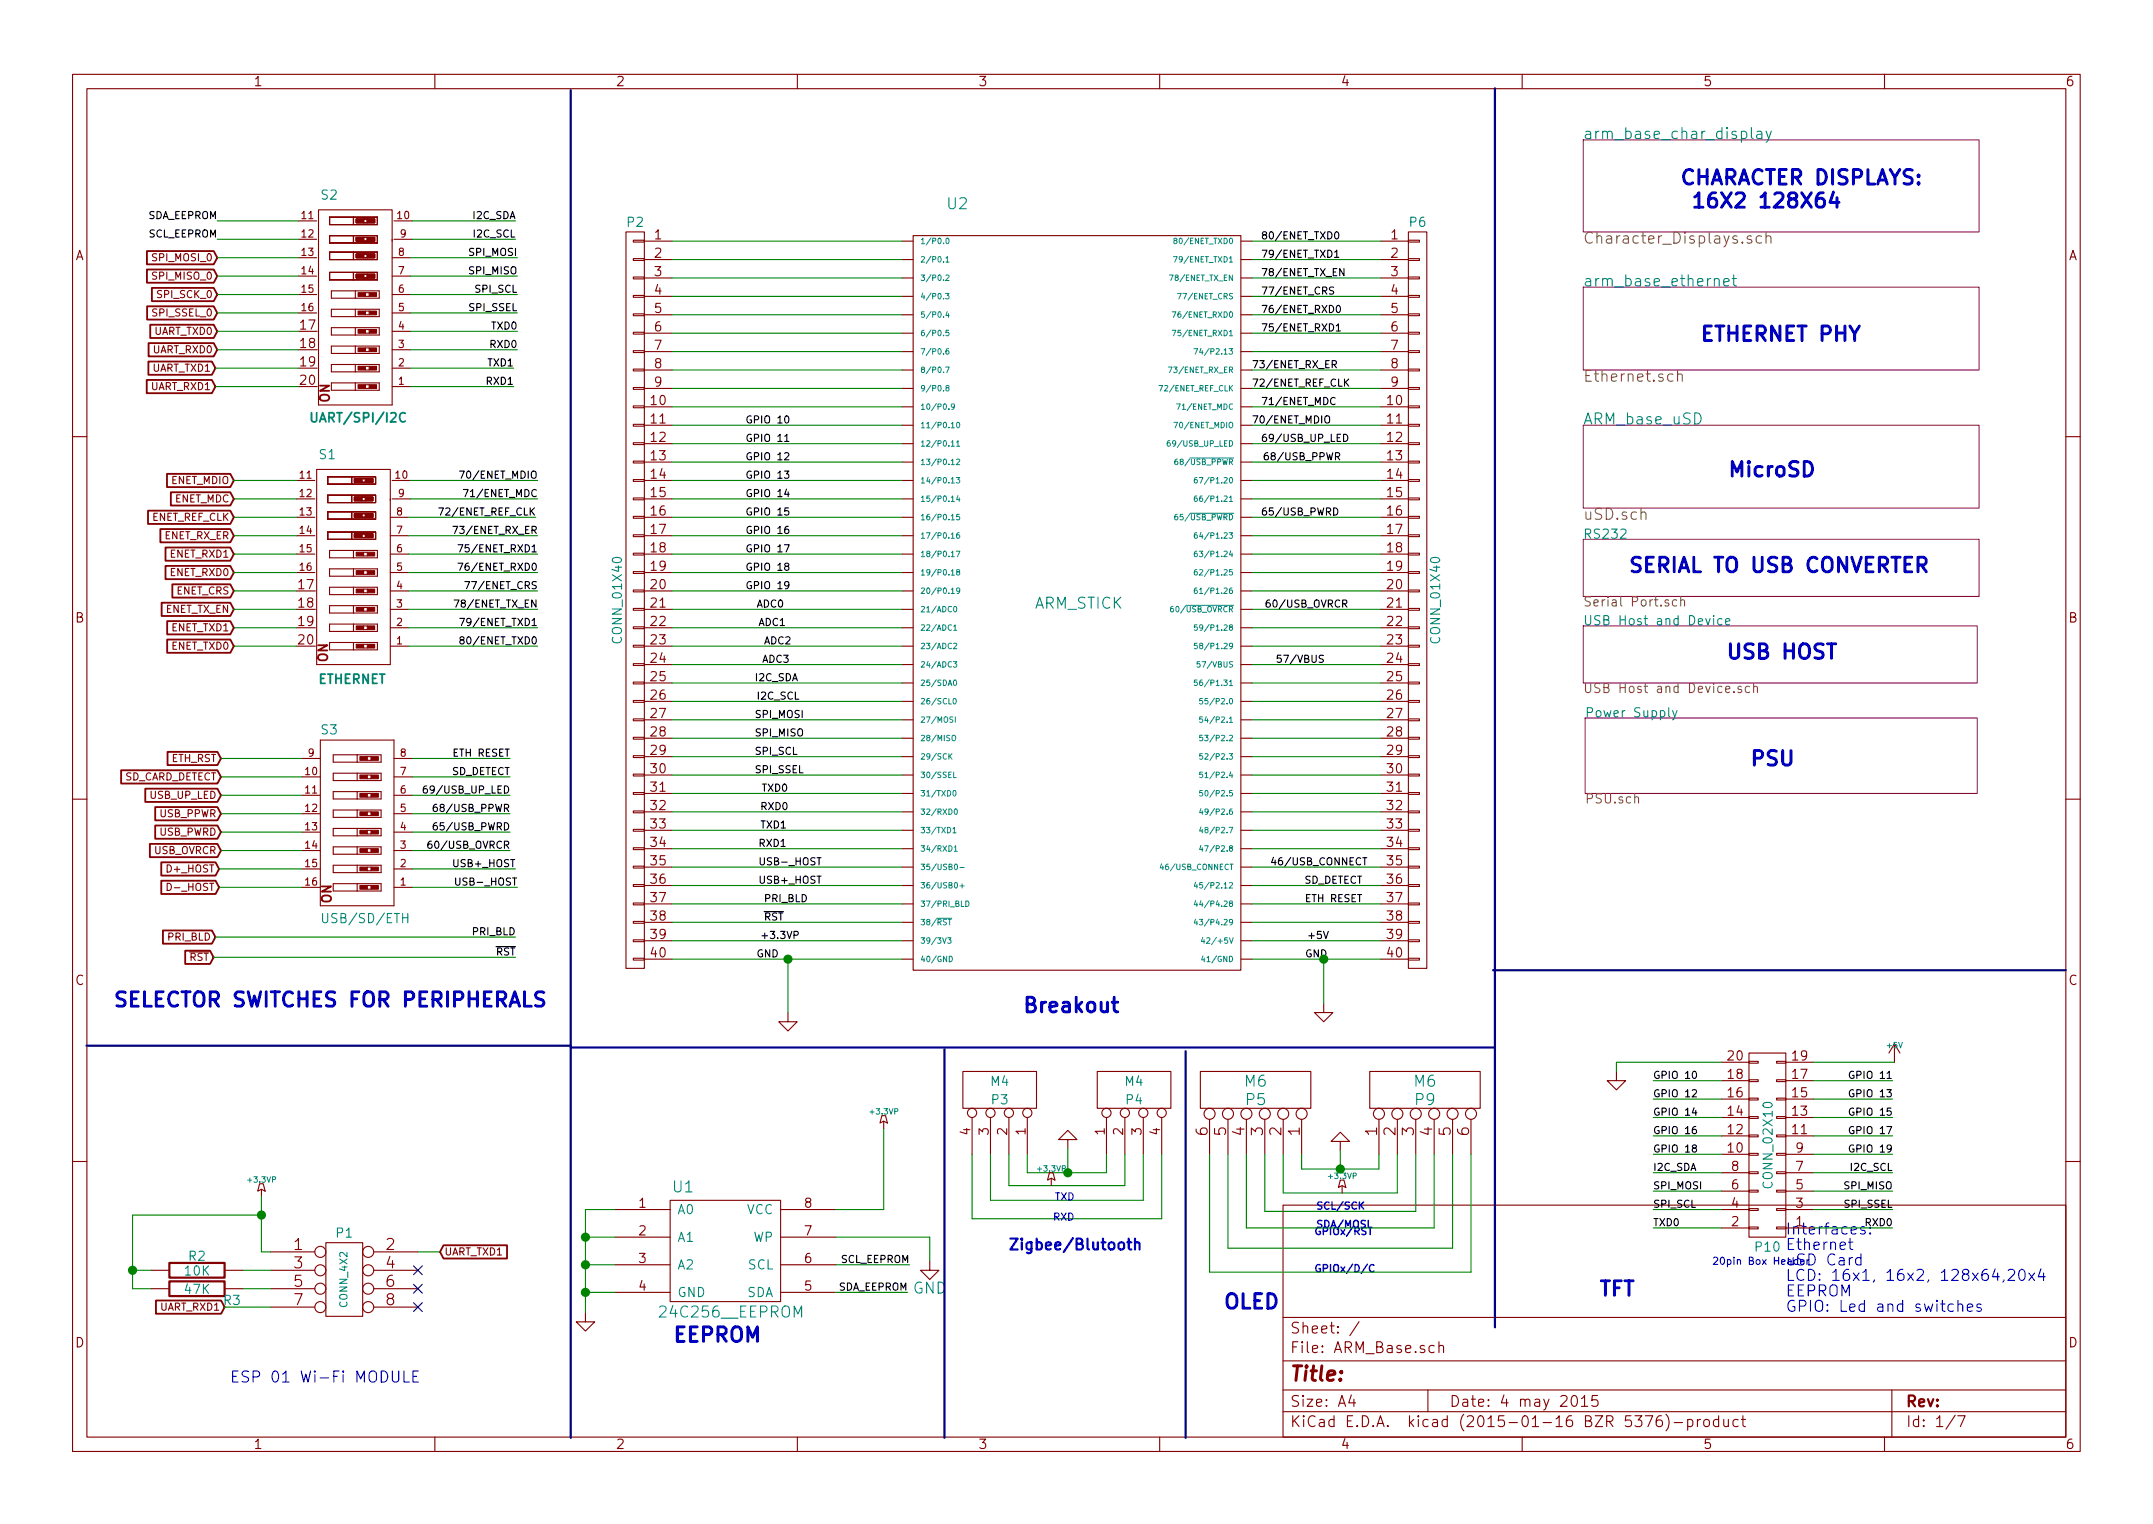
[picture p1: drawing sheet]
<svg xmlns="http://www.w3.org/2000/svg" width="297mm" height="210mm" viewBox="0 0 297 210" stroke-linecap="round" stroke-linejoin="round" font-family="sans-serif">
<defs><g id="words">
<g font-size="2.8" fill="#0000c2">
<text x="231.9" y="25.5">CHARACTER DISPLAYS:</text>
<text x="232.7" y="28.7">16X2 128X64</text>
<text x="234.7" y="47.1">ETHERNET PHY</text>
<text x="238.5" y="65.8">MicroSD</text>
<text x="224.8" y="79">SERIAL TO USB CONVERTER</text>
<text x="238.3" y="90.9">USB HOST</text>
<text x="241.6" y="105.7">PSU</text>
<text x="15.7" y="138.9">SELECTOR SWITCHES FOR PERIPHERALS</text>
<text x="141.2" y="139.7">Breakout</text>
<text x="220.7" y="178.8">TFT</text>
<text x="93" y="185.2">EEPROM</text>
<text x="168.9" y="180.6">OLED</text>
</g>
<text font-size="2.8" fill="#840000" x="178" y="190.5">Title:</text>
<g font-size="2.1" fill="#008484">
<text x="218.4" y="19.2">arm_base_char_display</text>
<text x="130.7" y="28.9">U2</text>
<text x="218.4" y="39.5">arm_base_ethernet</text>
<text x="218.4" y="58.6">ARM_base_uSD</text>
<text x="142.7" y="84">ARM_STICK</text>
<text x="171.8" y="149.9">M6</text>
<text x="195.1" y="149.9">M6</text>
<text x="171.9" y="152.5">P5</text>
<text x="195.3" y="152.5">P9</text>
<text x="92.9" y="164.5">U1</text>
<text x="125.9" y="178.5">GND</text>
<text x="91.3" y="181.8">24C256__EEPROM</text>
</g>
<g font-size="2.1" fill="#848400">
<text x="218.4" y="33.6">Character_Displays.sch</text>
<text x="218.4" y="52.7">Ethernet.sch</text>
<text x="218.4" y="71.7">uSD.sch</text>
</g>
<g font-size="2.1" fill="#840000">
<text x="166.6" y="156.7" transform="rotate(-90 166.6 156.7)">6</text>
<text x="169.2" y="156.7" transform="rotate(-90 169.2 156.7)">5</text>
<text x="171.7" y="156.7" transform="rotate(-90 171.7 156.7)">4</text>
<text x="174.2" y="156.7" transform="rotate(-90 174.2 156.7)">3</text>
<text x="176.8" y="156.7" transform="rotate(-90 176.8 156.7)">2</text>
<text x="179.3" y="156.7" transform="rotate(-90 179.3 156.7)">1</text>
<text x="190" y="156.7" transform="rotate(-90 190 156.7)">1</text>
<text x="192.5" y="156.7" transform="rotate(-90 192.5 156.7)">2</text>
<text x="195.1" y="156.7" transform="rotate(-90 195.1 156.7)">3</text>
<text x="197.6" y="156.7" transform="rotate(-90 197.6 156.7)">4</text>
<text x="200.2" y="156.7" transform="rotate(-90 200.2 156.7)">5</text>
<text x="202.7" y="156.7" transform="rotate(-90 202.7 156.7)">6</text>
<text x="40.6" y="172.5">1</text>
<text x="53.3" y="172.5">2</text>
<text x="40.6" y="175">3</text>
<text x="40.6" y="177.5">5</text>
<text x="53.3" y="175">4</text>
<text x="53.3" y="177.5">6</text>
<text x="40.6" y="180.1">7</text>
<text x="53.3" y="180.1">8</text>
<text x="178" y="184">Sheet: /</text>
<text x="178" y="186.7">File: ARM_Base.sch</text>
<text x="178" y="196.9">KiCad E.D.A. kicad (2015-01-16 BZR 5376)-product</text>
<text x="178" y="194.1">Size: A4</text>
<text x="200" y="194.1">Date: 4 may 2015</text>
<text x="263" y="194.1">Rev:</text>
<text x="263" y="196.9">Id: 1/7</text>
</g>
<g font-size="2.1" fill="#0000c2">
<text x="139.2" y="172.5">Zigbee/Blutooth</text>
<text x="246.4" y="170.3">Interfaces:</text>
<text x="246.4" y="172.5">Ethernet</text>
<text x="246.4" y="174.6">uSD Card</text>
<text x="246.4" y="176.7">LCD: 16x1, 16x2, 128x64,20x4</text>
<text x="246.4" y="178.9">EEPROM</text>
<text x="246.4" y="181">GPIO: Led and switches</text>
<text x="31.7" y="190.7">ESP 01 Wi-Fi MODULE</text>
</g>
<g font-size="1.8" fill="#840000">
<text x="35" y="11.9">1</text>
<text x="85" y="11.9">2</text>
<text x="135" y="11.9">3</text>
<text x="185" y="11.9">4</text>
<text x="235" y="11.9">5</text>
<text x="285" y="11.9">6</text>
<text x="10.4" y="35.9">A</text>
<text x="90.3" y="33">1</text>
<text x="90.3" y="35.6">2</text>
<text x="191.9" y="33">1</text>
<text x="191.9" y="35.6">2</text>
<text x="285.4" y="35.9">A</text>
<text x="90.3" y="38.1">3</text>
<text x="90.3" y="40.6">4</text>
<text x="191.9" y="38.1">3</text>
<text x="191.9" y="40.6">4</text>
<text x="41.5" y="45.5">17</text>
<text x="90.3" y="43.2">5</text>
<text x="90.3" y="45.7">6</text>
<text x="191.9" y="43.2">5</text>
<text x="191.9" y="45.7">6</text>
<text x="41.5" y="53.1">20</text>
<text x="41.5" y="48">18</text>
<text x="41.5" y="50.5">19</text>
<text x="90.3" y="48.3">7</text>
<text x="90.3" y="50.8">8</text>
<text x="90.3" y="53.3">9</text>
<text x="191.9" y="48.3">7</text>
<text x="191.9" y="50.8">8</text>
<text x="191.9" y="53.3">9</text>
<text x="45.5" y="55.5" transform="rotate(-90 45.5 55.5)">ON</text>
<text x="89.8" y="55.9">10</text>
<text x="89.8" y="58.4">11</text>
<text x="191.4" y="55.9">10</text>
<text x="191.4" y="58.4">11</text>
<text x="89.8" y="61">12</text>
<text x="89.8" y="63.5">13</text>
<text x="191.4" y="61">12</text>
<text x="191.4" y="63.5">13</text>
<text x="89.8" y="66">14</text>
<text x="89.8" y="68.6">15</text>
<text x="89.8" y="71.1">16</text>
<text x="191.4" y="66">14</text>
<text x="191.4" y="68.6">15</text>
<text x="191.4" y="71.1">16</text>
<text x="89.8" y="73.7">17</text>
<text x="89.8" y="76.2">18</text>
<text x="191.4" y="73.7">17</text>
<text x="191.4" y="76.2">18</text>
<text x="41.2" y="81.3">17</text>
<text x="41.2" y="83.8">18</text>
<text x="89.8" y="81.3">20</text>
<text x="89.8" y="83.8">21</text>
<text x="89.8" y="78.7">19</text>
<text x="191.4" y="81.3">20</text>
<text x="191.4" y="83.8">21</text>
<text x="191.4" y="78.7">19</text>
<text x="10.4" y="85.9">B</text>
<text x="41.2" y="88.9">20</text>
<text x="41.2" y="86.4">19</text>
<text x="89.8" y="86.4">22</text>
<text x="89.8" y="88.9">23</text>
<text x="191.4" y="86.4">22</text>
<text x="191.4" y="88.9">23</text>
<text x="285.4" y="85.9">B</text>
<text x="45.2" y="91.4" transform="rotate(-90 45.2 91.4)">ON</text>
<text x="89.8" y="91.4">24</text>
<text x="89.8" y="94">25</text>
<text x="191.4" y="91.4">24</text>
<text x="191.4" y="94">25</text>
<text x="89.8" y="96.5">26</text>
<text x="89.8" y="99.1">27</text>
<text x="89.8" y="101.6">28</text>
<text x="191.4" y="96.5">26</text>
<text x="191.4" y="99.1">27</text>
<text x="191.4" y="101.6">28</text>
<text x="89.8" y="106.7">30</text>
<text x="89.8" y="104.1">29</text>
<text x="191.4" y="106.7">30</text>
<text x="191.4" y="104.1">29</text>
<text x="89.8" y="109.2">31</text>
<text x="89.8" y="111.8">32</text>
<text x="191.4" y="109.2">31</text>
<text x="191.4" y="111.8">32</text>
<text x="89.8" y="114.3">33</text>
<text x="89.8" y="116.8">34</text>
<text x="89.8" y="119.4">35</text>
<text x="191.4" y="114.3">33</text>
<text x="191.4" y="116.8">34</text>
<text x="191.4" y="119.4">35</text>
<text x="45.7" y="124.6" transform="rotate(-90 45.7 124.6)">ON</text>
<text x="89.8" y="121.9">36</text>
<text x="89.8" y="124.5">37</text>
<text x="191.4" y="121.9">36</text>
<text x="191.4" y="124.5">37</text>
<text x="89.8" y="127">38</text>
<text x="89.8" y="129.5">39</text>
<text x="191.4" y="127">38</text>
<text x="191.4" y="129.5">39</text>
<text x="10.4" y="135.9">C</text>
<text x="89.8" y="132.1">40</text>
<text x="191.4" y="132.1">40</text>
<text x="285.4" y="135.9">C</text>
<text x="238.4" y="146.3">20</text>
<text x="238.4" y="148.8">18</text>
<text x="247.3" y="148.8">17</text>
<text x="247.3" y="146.3">19</text>
<text x="238.4" y="153.9">14</text>
<text x="238.4" y="151.4">16</text>
<text x="247.3" y="153.9">13</text>
<text x="247.3" y="151.4">15</text>
<text x="133.9" y="156.6" transform="rotate(-90 133.9 156.6)">4</text>
<text x="136.4" y="156.6" transform="rotate(-90 136.4 156.6)">3</text>
<text x="138.9" y="156.6" transform="rotate(-90 138.9 156.6)">2</text>
<text x="141.5" y="156.6" transform="rotate(-90 141.5 156.6)">1</text>
<text x="152.4" y="156.6" transform="rotate(-90 152.4 156.6)">1</text>
<text x="154.9" y="156.6" transform="rotate(-90 154.9 156.6)">2</text>
<text x="157.5" y="156.6" transform="rotate(-90 157.5 156.6)">3</text>
<text x="160" y="156.6" transform="rotate(-90 160 156.6)">4</text>
<text x="238.4" y="159">10</text>
<text x="238.4" y="156.5">12</text>
<text x="238.9" y="161.5">8</text>
<text x="247.3" y="156.5">11</text>
<text x="247.8" y="161.5">7</text>
<text x="247.8" y="159">9</text>
<text x="88.2" y="166.6">1</text>
<text x="111" y="166.6">8</text>
<text x="238.9" y="166.6">4</text>
<text x="238.9" y="164.1">6</text>
<text x="247.8" y="166.6">3</text>
<text x="247.8" y="164.1">5</text>
<text x="88.2" y="170.4">2</text>
<text x="111" y="170.4">7</text>
<text x="238.9" y="169.2">2</text>
<text x="247.8" y="169.2">1</text>
<text x="88.2" y="174.2">3</text>
<text x="88.2" y="178">4</text>
<text x="111" y="178">5</text>
<text x="111" y="174.2">6</text>
<text x="10.4" y="185.9">D</text>
<text x="285.4" y="185.9">D</text>
<text x="35" y="199.9">1</text>
<text x="85" y="199.9">2</text>
<text x="135" y="199.9">3</text>
<text x="185" y="199.9">4</text>
<text x="235" y="199.9">5</text>
<text x="285" y="199.9">6</text>
</g>
<g font-size="1.8" fill="#008484">
<text x="44.3" y="27.5">S2</text>
<text x="86.6" y="31.3">P2</text>
<text x="194.5" y="31.3">P6</text>
<text x="43.7" y="58.3">UART/SPI/I2C</text>
<text x="44.1" y="63.3">S1</text>
<text x="218.4" y="74.3">RS232</text>
<text x="85.8" y="88.4" transform="rotate(-90 85.8 88.4)">CONN_01X40</text>
<text x="198.7" y="88.4" transform="rotate(-90 198.7 88.4)">CONN_01X40</text>
<text x="218.4" y="86.3">USB Host and Device</text>
<text x="43.8" y="94.3">ETHERNET</text>
<text x="44.3" y="101.3">S3</text>
<text x="218.7" y="99">Power Supply</text>
<text x="45" y="127.3">USB/SD/ETH</text>
<text x="136.7" y="149.8">M4</text>
<text x="155.2" y="149.8">M4</text>
<text x="136.9" y="152.3">P3</text>
<text x="155.4" y="152.3">P4</text>
<text x="93.5" y="167.5">A0</text>
<text x="102.9" y="167.5">VCC</text>
<text x="244.6" y="163.6" transform="rotate(-90 244.6 163.6)">CONN_02X10</text>
<text x="26.1" y="173.9">R2</text>
<text x="46.4" y="170.7">P1</text>
<text x="93.5" y="171.3">A1</text>
<text x="103.8" y="171.3">WP</text>
<text x="242.3" y="172.7">P10</text>
<text x="25.6" y="178.5">47K</text>
<text x="25.6" y="176">10K</text>
<text x="93.5" y="175.1">A2</text>
<text x="93.5" y="178.9">GND</text>
<text x="102.9" y="178.9">SDA</text>
<text x="103.1" y="175.1">SCL</text>
<text x="30.9" y="180">R3</text>
</g>
<g font-size="1.8" fill="#848400">
<text x="218.4" y="83.7">Serial Port.sch</text>
<text x="218.4" y="95.6">USB Host and Device.sch</text>
<text x="218.7" y="110.8">PSU.sch</text>
</g>
<g font-size="1.4">
<text x="20.3" y="30.2">SDA_EEPROM</text>
<text x="20.5" y="32.8">SCL_EEPROM</text>
<text x="64.8" y="35.3">SPI_MOSI</text>
<text x="65.3" y="30.2">I2C_SDA</text>
<text x="65.5" y="32.8">I2C_SCL</text>
<text x="174" y="33">80/ENET_TXD0</text>
<text x="174" y="35.6">79/ENET_TXD1</text>
<text x="64.8" y="37.8">SPI_MISO</text>
<text x="65.6" y="40.4">SPI_SCL</text>
<text x="174" y="38.1">78/ENET_TX_EN</text>
<text x="174" y="40.6">77/ENET_CRS</text>
<text x="64.8" y="42.9">SPI_SSEL</text>
<text x="67.8" y="45.5">TXD0</text>
<text x="174" y="43.2">76/ENET_RXD0</text>
<text x="174" y="45.7">75/ENET_RXD1</text>
<text x="67.2" y="53.1">RXD1</text>
<text x="67.3" y="50.5">TXD1</text>
<text x="67.7" y="48">RXD0</text>
<text x="172.7" y="50.8">73/ENET_RX_ER</text>
<text x="172.7" y="53.3">72/ENET_REF_CLK</text>
<text x="102.9" y="58.4">GPIO 10</text>
<text x="172.7" y="58.4">70/ENET_MDIO</text>
<text x="174" y="55.9">71/ENET_MDC</text>
<text x="102.9" y="61">GPIO 11</text>
<text x="102.9" y="63.5">GPIO 12</text>
<text x="174" y="61">69/USB_UP_LED</text>
<text x="174.2" y="63.5">68/USB_PPWR</text>
<text x="61.2" y="71.1">72/ENET_REF_CLK</text>
<text x="64.2" y="66">70/ENET_MDIO</text>
<text x="64.7" y="68.6">71/ENET_MDC</text>
<text x="102.9" y="66">GPIO 13</text>
<text x="102.9" y="68.6">GPIO 14</text>
<text x="102.9" y="71.1">GPIO 15</text>
<text x="174" y="71.1">65/USB_PWRD</text>
<text x="63.2" y="73.7">73/ENET_RX_ER</text>
<text x="64.1" y="76.2">75/ENET_RXD1</text>
<text x="102.9" y="73.7">GPIO 16</text>
<text x="102.9" y="76.2">GPIO 17</text>
<text x="63.3" y="83.8">78/ENET_TX_EN</text>
<text x="64.1" y="78.7">76/ENET_RXD0</text>
<text x="64.9" y="81.3">77/ENET_CRS</text>
<text x="102.9" y="78.7">GPIO 18</text>
<text x="102.9" y="81.3">GPIO 19</text>
<text x="104.4" y="83.8">ADC0</text>
<text x="174.5" y="83.8">60/USB_OVRCR</text>
<text x="64.3" y="88.9">80/ENET_TXD0</text>
<text x="64.3" y="86.4">79/ENET_TXD1</text>
<text x="104.6" y="86.4">ADC1</text>
<text x="105.4" y="88.9">ADC2</text>
<text x="104.1" y="94">I2C_SDA</text>
<text x="105.2" y="91.4">ADC3</text>
<text x="176" y="91.4">57/VBUS</text>
<text x="104.1" y="99.1">SPI_MOSI</text>
<text x="104.1" y="101.6">SPI_MISO</text>
<text x="104.4" y="96.5">I2C_SCL</text>
<text x="62.2" y="106.9">SD_DETECT</text>
<text x="62.6" y="104.4">ETH RESET</text>
<text x="104.1" y="104.1">SPI_SCL</text>
<text x="104.1" y="106.7">SPI_SSEL</text>
<text x="59.3" y="109.5">69/USB_UP_LED</text>
<text x="60.6" y="112">68/USB_PPWR</text>
<text x="104.9" y="111.8">RXD0</text>
<text x="105.2" y="109.2">TXD0</text>
<text x="59.8" y="117.1">60/USB_OVRCR</text>
<text x="60.6" y="114.5">65/USB_PWRD</text>
<text x="62.8" y="119.6">USB+_HOST</text>
<text x="104.6" y="116.8">RXD1</text>
<text x="104.6" y="119.4">USB-_HOST</text>
<text x="104.9" y="114.3">TXD1</text>
<text x="175.3" y="119.4">46/USB_CONNECT</text>
<text x="63.4" y="122.2">USB-_HOST</text>
<text x="104.6" y="121.9">USB+_HOST</text>
<text x="105.4" y="124.5">PRI_BLD</text>
<text x="179.8" y="121.9">SD_DETECT</text>
<text x="180.2" y="124.5">ETH RESET</text>
<text x="65.2" y="129">PRI_BLD</text>
<text x="68.4" y="131.8">RST</text>
<text x="104.9" y="129.5">+3.3VP</text>
<text x="105.4" y="127">RST</text>
<text x="180.3" y="129.5">+5V</text>
<text x="104.4" y="132.1">GND</text>
<text x="180.1" y="132.1">GND</text>
<text x="228.1" y="148.8">GPIO 10</text>
<text x="255.8" y="148.8">GPIO 11</text>
<text x="228.1" y="153.9">GPIO 14</text>
<text x="228.1" y="151.4">GPIO 12</text>
<text x="255.8" y="153.9">GPIO 15</text>
<text x="255.8" y="151.4">GPIO 13</text>
<text x="228.1" y="161.5">I2C_SDA</text>
<text x="228.1" y="159">GPIO 18</text>
<text x="228.1" y="156.5">GPIO 16</text>
<text x="255.4" y="161.5">I2C_SCL</text>
<text x="255.8" y="159">GPIO 19</text>
<text x="255.8" y="156.5">GPIO 17</text>
<text x="228.1" y="164.1">SPI_MOSI</text>
<text x="228.1" y="166.6">SPI_SCL</text>
<text x="254.5" y="166.6">SPI_SSEL</text>
<text x="254.6" y="164.1">SPI_MISO</text>
<text x="228.1" y="169.2">TXD0</text>
<text x="257.4" y="169.2">RXD0</text>
<text x="115.6" y="178">SDA_EEPROM</text>
<text x="116" y="174.2">SCL_EEPROM</text>
</g>
<g font-size="1.4" fill="#840000">
<text x="41.6" y="30.2">11</text>
<text x="41.6" y="32.8">12</text>
<text x="41.6" y="35.3">13</text>
<text x="54.8" y="30.2">10</text>
<text x="55" y="35.3">8</text>
<text x="55.2" y="32.8">9</text>
<text x="21.3" y="36">SPI_MOSI_0</text>
<text x="21.3" y="38.6">SPI_MISO_0</text>
<text x="21.9" y="41.1">SPI_SCK_0</text>
<text x="41.6" y="37.8">14</text>
<text x="41.6" y="40.4">15</text>
<text x="55" y="40.4">6</text>
<text x="55" y="37.8">7</text>
<text x="21.2" y="43.7">SPI_SSEL_0</text>
<text x="21.2" y="46.2">UART_TXD0</text>
<text x="41.6" y="42.9">16</text>
<text x="55" y="45.5">4</text>
<text x="55" y="42.9">5</text>
<text x="20.8" y="53.8">UART_RXD1</text>
<text x="21" y="51.3">UART_TXD1</text>
<text x="21.1" y="48.7">UART_RXD0</text>
<text x="55" y="53.1">1</text>
<text x="55" y="50.5">2</text>
<text x="55" y="48">3</text>
<text x="20.8" y="71.9">ENET_REF_CLK</text>
<text x="23.6" y="66.8">ENET_MDIO</text>
<text x="24" y="69.3">ENET_MDC</text>
<text x="41.4" y="66">11</text>
<text x="41.4" y="68.6">12</text>
<text x="41.4" y="71.1">13</text>
<text x="54.6" y="66">10</text>
<text x="54.7" y="71.1">8</text>
<text x="55" y="68.6">9</text>
<text x="22.6" y="74.4">ENET_RX_ER</text>
<text x="23.5" y="76.9">ENET_RXD1</text>
<text x="41.4" y="73.7">14</text>
<text x="41.4" y="76.2">15</text>
<text x="54.7" y="76.2">6</text>
<text x="54.7" y="73.7">7</text>
<text x="23.5" y="79.5">ENET_RXD0</text>
<text x="24.3" y="82">ENET_CRS</text>
<text x="41.4" y="78.7">16</text>
<text x="54.7" y="83.8">3</text>
<text x="54.7" y="81.3">4</text>
<text x="54.7" y="78.7">5</text>
<text x="22.7" y="84.6">ENET_TX_EN</text>
<text x="23.6" y="89.6">ENET_TXD0</text>
<text x="23.6" y="87.1">ENET_TXD1</text>
<text x="54.7" y="88.9">1</text>
<text x="54.7" y="86.4">2</text>
<text x="16.9" y="107.7">SD_CARD_DETECT</text>
<text x="23.6" y="105.1">ETH_RST</text>
<text x="42.1" y="106.9">10</text>
<text x="42.5" y="104.4">9</text>
<text x="55.2" y="106.9">7</text>
<text x="55.2" y="104.4">8</text>
<text x="20.7" y="110.2">USB_UP_LED</text>
<text x="22" y="112.7">USB_PPWR</text>
<text x="42.1" y="109.5">11</text>
<text x="42.1" y="112">12</text>
<text x="55.2" y="112">5</text>
<text x="55.2" y="109.5">6</text>
<text x="21.2" y="117.8">USB_OVRCR</text>
<text x="21.9" y="115.3">USB_PWRD</text>
<text x="42.1" y="114.5">13</text>
<text x="42.1" y="117.1">14</text>
<text x="42.1" y="119.6">15</text>
<text x="55.2" y="119.6">2</text>
<text x="55.2" y="117.1">3</text>
<text x="55.2" y="114.5">4</text>
<text x="23.2" y="120.4">D+_HOST</text>
<text x="23.5" y="122.9">D-_HOST</text>
<text x="42.1" y="122.2">16</text>
<text x="55.2" y="122.2">1</text>
<text x="23.2" y="129.8">PRI_BLD</text>
<text x="26.1" y="132.6">RST</text>
<text x="61.3" y="173.2">UART_TXD1</text>
<text x="22.1" y="180.8">UART_RXD1</text>
</g>
<g font-size="1.4" fill="#0000c2">
<text x="145.5" y="165.6">TXD</text>
<text x="181.6" y="166.9">SCL/SCK</text>
<text x="145.3" y="168.4">RXD</text>
<text x="181.4" y="170.4">GPIOx/RST</text>
<text x="181.6" y="169.4">SDA/MOSI</text>
<text x="181.4" y="175.5">GPIOx/D/C</text>
<text x="236.2" y="174.5">20pin Box Header</text>
</g>
<text font-size="1.4" fill="#008484" x="47.9" y="180.3" transform="rotate(-90 47.9 180.3)">CONN_4X2</text>
<g font-size="1.1" fill="#008484">
<text x="127" y="33.6">1/P0.0</text>
<text x="162.6" y="33.6">80/ENET_TXD0</text>
<text x="127" y="36.2">2/P0.1</text>
<text x="127" y="38.7">3/P0.2</text>
<text x="127" y="41.3">4/P0.3</text>
<text x="161.9" y="38.7">78/ENET_TX_EN</text>
<text x="162.6" y="36.2">79/ENET_TXD1</text>
<text x="163.1" y="41.3">77/ENET_CRS</text>
<text x="127" y="43.8">5/P0.4</text>
<text x="127" y="46.3">6/P0.5</text>
<text x="162.5" y="46.3">75/ENET_RXD1</text>
<text x="162.5" y="43.8">76/ENET_RXD0</text>
<text x="127" y="48.9">7/P0.6</text>
<text x="127" y="51.4">8/P0.7</text>
<text x="127" y="54">9/P0.8</text>
<text x="160.4" y="54">72/ENET_REF_CLK</text>
<text x="161.8" y="51.4">73/ENET_RX_ER</text>
<text x="166" y="48.9">74/P2.13</text>
<text x="127" y="56.5">10/P0.9</text>
<text x="127" y="59">11/P0.10</text>
<text x="162.5" y="59">70/ENET_MDIO</text>
<text x="162.9" y="56.5">71/ENET_MDC</text>
<text x="127" y="61.6">12/P0.11</text>
<text x="127" y="64.1">13/P0.12</text>
<text x="161.7" y="61.6">69/USB_UP_LED</text>
<text x="162.7" y="64.1">68/USB_PPWR</text>
<text x="127" y="66.7">14/P0.13</text>
<text x="127" y="69.2">15/P0.14</text>
<text x="127" y="71.7">16/P0.15</text>
<text x="162.7" y="71.7">65/USB_PWRD</text>
<text x="166" y="69.2">66/P1.21</text>
<text x="166" y="66.7">67/P1.20</text>
<text x="127" y="74.3">17/P0.16</text>
<text x="127" y="76.8">18/P0.17</text>
<text x="166" y="76.8">63/P1.24</text>
<text x="166" y="74.3">64/P1.23</text>
<text x="127" y="79.4">19/P0.18</text>
<text x="127" y="81.9">20/P0.19</text>
<text x="166" y="81.9">61/P1.26</text>
<text x="166" y="79.4">62/P1.25</text>
<text x="127" y="84.4">21/ADC0</text>
<text x="127" y="87">22/ADC1</text>
<text x="127" y="89.5">23/ADC2</text>
<text x="162.1" y="84.4">60/USB_OVRCR</text>
<text x="166" y="89.5">58/P1.29</text>
<text x="166" y="87">59/P1.28</text>
<text x="127" y="92.1">24/ADC3</text>
<text x="127" y="94.6">25/SDA0</text>
<text x="165.8" y="92.1">57/VBUS</text>
<text x="166" y="94.6">56/P1.31</text>
<text x="127" y="97.1">26/SCL0</text>
<text x="127" y="99.7">27/MOSI</text>
<text x="166.5" y="99.7">54/P2.1</text>
<text x="166.5" y="97.1">55/P2.0</text>
<text x="127" y="102.2">28/MISO</text>
<text x="127" y="104.8">29/SCK</text>
<text x="127" y="107.3">30/SSEL</text>
<text x="166.5" y="107.3">51/P2.4</text>
<text x="166.5" y="104.8">52/P2.3</text>
<text x="166.5" y="102.2">53/P2.2</text>
<text x="127" y="109.8">31/TXD0</text>
<text x="127" y="112.4">32/RXD0</text>
<text x="166.5" y="112.4">49/P2.6</text>
<text x="166.5" y="109.8">50/P2.5</text>
<text x="127" y="114.9">33/TXD1</text>
<text x="127" y="117.5">34/RXD1</text>
<text x="166.5" y="117.5">47/P2.8</text>
<text x="166.5" y="114.9">48/P2.7</text>
<text x="127" y="120">35/USB0-</text>
<text x="127" y="122.5">36/USB0+</text>
<text x="127" y="125.1">37/PRI_BLD</text>
<text x="160.7" y="120">46/USB_CONNECT</text>
<text x="166" y="125.1">44/P4.28</text>
<text x="166" y="122.5">45/P2.12</text>
<text x="127" y="127.6">38/RST</text>
<text x="127" y="130.2">39/3V3</text>
<text x="166" y="127.6">43/P4.29</text>
<text x="166.8" y="130.2">42/+5V</text>
<text x="127" y="132.7">40/GND</text>
<text x="166.4" y="132.7">41/GND</text>
<text x="260.4" y="144.6">+5V</text>
<text x="120.2" y="153.7">+3.3VP</text>
<text x="143.3" y="161.6">+3.3VP</text>
<text x="34.3" y="163.1">+3.3VP</text>
<text x="183.4" y="162.6">+3.3VP</text>
</g>
</g></defs>
<g fill="none" stroke="#840000" stroke-width=".15">
<path d="M10 10.3h277v189.9h-277zM12 12.2h273v186.1h-273zM60 10.3v1.9M110 10.3v1.9M160 10.3v1.9M210 10.3v1.9M260 10.3v1.9M41.1 35.6h2.6M41.1 38.1h2.6M41.1 33h2.6M41.1 30.5h2.6M45.5 34.8h6.6v1h-6.6z"/>
<path d="M45.5 30h6.6v1h-6.6zM45.5 32.5h6.6v1h-6.6zM45.5 37.6h6.6v1h-6.6zM48.8 30v1M48.8 32.5v1M48.8 34.8v1M48.8 37.6v1M50.2 33.3h.5M50.2 38.3h.5M50.2 37.8h.5M50.2 35.6h.5M50.2 35h.5"/>
<path d="M50.2 32.8h.5M50.2 30.7h.5M50.2 30.2h.5M54.1 33v22.9h-10.2v-26.9h10.2v4.3M54.1 35.6h2.5M54.1 38.1h2.5M54.4 33h2.5M54.4 30.5h2.5M86.4 32h2.5v101.6h-2.5zM87.4 38.2h1.5v.3h-1.5zM87.4 35.7h1.5v.2h-1.5zM87.4 33.1h1.5v.3h-1.5z"/>
<path d="M88.9 33.3h3.8M88.9 35.8h3.8M88.9 38.3h3.8M124.5 33.3h1.5M124.5 35.8h1.5M124.5 38.3h1.5M126 32.5h45.2v101.4h-45.2zM171.2 33.3h1.5M171.2 35.8h1.5M171.2 38.3h1.5M190.5 33.3h3.8M190.5 35.8h3.8"/>
<path d="M190.5 38.3h3.8M194.3 38.2h1.5v.3h-1.5zM194.3 35.7h1.5v.2h-1.5zM194.3 33.1h1.5v.3h-1.5zM194.3 32h2.5v101.6h-2.5zM41.1 43.2h2.6M41.1 40.6h2.6M45.7 52.8h6.6v1h-6.6M45.7 40.1h6.6v1h-6.6zM45.7 42.7h6.6v1h-6.6zM45.7 45.2h6.6v1h-6.6zM45.7 47.7h6.6v1.1h-6.6z"/>
<path d="M45.7 50.3h6.6v1h-6.6zM49 40.1v1M49 42.7v1M49 45.2v1M49 47.7v1.1M49 50.3v1M49 52.8v1M50.4 40.9h.5M50.4 43.4h.5M50.4 46h.5M50.4 48.5h.5M50.4 51h.5"/>
<path d="M50.4 53.6h.5M50.4 53.1h.5M50.4 50.5h.5M50.4 48h.5M50.4 45.5h.5M50.4 42.9h.5M50.4 40.4h.5M54.1 53.3h2.5M54.1 50.8h2.5M54.1 48.3h2.5M54.1 45.7h2.5M54.1 43.2h2.5"/>
<path d="M54.1 40.6h2.5M87.4 58.5h1.5v.3h-1.5zM87.4 56h1.5v.3h-1.5zM87.4 53.5h1.5v.2h-1.5zM87.4 50.9h1.5v.3h-1.5zM87.4 48.4h1.5v.2h-1.5zM87.4 45.8h1.5v.3h-1.5zM87.4 43.3h1.5v.3h-1.5zM87.4 40.8h1.5v.2h-1.5zM88.9 40.9h3.8M88.9 43.4h3.8M88.9 46h3.8"/>
<path d="M88.9 48.5h3.8M88.9 51h3.8M88.9 53.6h3.8M88.9 56.1h3.8M88.9 58.7h3.8M124.5 40.9h1.5M124.5 43.4h1.5M124.5 46h1.5M124.5 48.5h1.5M124.5 51h1.5M124.5 53.6h1.5M124.5 56.1h1.5"/>
<path d="M124.5 58.7h1.5M171.2 40.9h1.5M171.2 43.4h1.5M171.2 46h1.5M171.2 48.5h1.5M171.2 51h1.5M171.2 53.6h1.5M171.2 56.1h1.5M171.2 58.7h1.5M190.5 40.9h3.8M190.5 43.4h3.8M190.5 46h3.8"/>
<path d="M190.5 48.5h3.8M190.5 51h3.8M190.5 53.6h3.8M190.5 56.1h3.8M190.5 58.7h3.8M194.3 58.5h1.5v.3h-1.5zM194.3 56h1.5v.3h-1.5zM194.3 53.5h1.5v.2h-1.5zM194.3 50.9h1.5v.3h-1.5zM194.3 48.4h1.5v.2h-1.5zM194.3 45.8h1.5v.3h-1.5zM194.3 43.3h1.5v.3h-1.5z"/>
<path d="M194.3 40.8h1.5v.2h-1.5zM10 60.2h2M40.9 66.3h2.5M40.9 68.8h2.5M40.9 71.4h2.5M40.9 73.9h2.5M40.9 76.4h2.5M40.9 79h2.5M45.2 65.8h6.6v1h-6.6zM45.2 68.3h6.6v1h-6.6zM45.2 70.6h6.6v1h-6.6zM45.2 73.4h6.6v1h-6.6z"/>
<path d="M45.5 75.9h6.6v1.1h-6.6zM45.5 78.5h6.6v1h-6.6zM48.5 65.8v1M48.5 68.3v1M48.5 70.6v1M48.5 73.4v1M48.8 75.9v1.1M48.8 78.5v1M49.9 71.4h.5M49.9 74.2h.5M49.9 73.7h.5M49.9 70.9h.5"/>
<path d="M49.9 69.1h.5M49.9 68.6h.5M49.9 66.5h.5M49.9 66h.5M50.2 79.2h.5M50.2 78.7h.5M50.2 76.7h.5M50.2 76.2h.5M53.8 68.8v22.9h-10.1v-26.9h10.1v4.3M53.8 71.4h2.6M53.8 73.9h2.6M53.8 76.4h2.6"/>
<path d="M53.8 79h2.6M54.1 66.3h2.5M54.1 68.8h2.5M87.4 78.9h1.5v.2h-1.5zM87.4 76.3h1.5v.3h-1.5zM87.4 73.8h1.5v.2h-1.5zM87.4 71.2h1.5v.3h-1.5zM87.4 68.7h1.5v.3h-1.5zM87.4 66.2h1.5v.2h-1.5zM87.4 63.6h1.5v.3h-1.5zM87.4 61.1h1.5v.2h-1.5zM88.9 61.2h3.8"/>
<path d="M88.9 63.7h3.8M88.9 66.3h3.8M88.9 68.8h3.8M88.9 71.4h3.8M88.9 73.9h3.8M88.9 76.4h3.8M88.9 79h3.8M124.5 61.2h1.5M124.5 63.7h1.5M124.5 66.3h1.5M124.5 68.8h1.5M124.5 71.4h1.5"/>
<path d="M124.5 73.9h1.5M124.5 76.4h1.5M124.5 79h1.5M171.2 61.2h1.5M171.2 63.7h1.5M171.2 66.3h1.5M171.2 68.8h1.5M171.2 71.4h1.5M171.2 73.9h1.5M171.2 76.4h1.5M171.2 79h1.5M190.5 61.2h3.8"/>
<path d="M190.5 63.7h3.8M190.5 66.3h3.8M190.5 68.8h3.8M190.5 71.4h3.8M190.5 73.9h3.8M190.5 76.4h3.8M190.5 79h3.8M194.3 78.9h1.5v.2h-1.5zM194.3 76.3h1.5v.3h-1.5zM194.3 73.8h1.5v.2h-1.5zM194.3 71.2h1.5v.3h-1.5zM194.3 68.7h1.5v.3h-1.5z"/>
<path d="M194.3 66.2h1.5v.2h-1.5zM194.3 63.6h1.5v.3h-1.5zM194.3 61.1h1.5v.2h-1.5zM285 60.2h2M45.5 88.6h6.6v1.1h-6.6M45.5 81h6.6v1h-6.6zM45.5 83.6h6.6v1h-6.6zM45.5 86.1h6.6v1h-6.6zM48.8 81v1M48.8 83.6v1M48.8 86.1v1M48.8 88.6v1.1"/>
<path d="M50.2 89.4h.5M50.2 88.9h.5M50.2 86.9h.5M50.2 86.4h.5M50.2 84.3h.5M50.2 83.8h.5M50.2 81.8h.5M50.2 81.3h.5M53.8 81.5h2.6M53.8 84.1h2.6M53.8 86.6h2.6M53.8 89.1h2.6"/>
<path d="M87.4 99.2h1.5v.2h-1.5zM87.4 96.6h1.5v.3h-1.5zM87.4 94.1h1.5v.3h-1.5zM87.4 91.6h1.5v.2h-1.5zM87.4 89h1.5v.3h-1.5zM87.4 86.5h1.5v.2h-1.5zM87.4 83.9h1.5v.3h-1.5zM87.4 81.4h1.5v.3h-1.5zM88.9 81.5h3.8M88.9 84.1h3.8M88.9 86.6h3.8M88.9 89.1h3.8"/>
<path d="M88.9 91.7h3.8M88.9 94.2h3.8M88.9 96.8h3.8M88.9 99.3h3.8M124.5 81.5h1.5M124.5 84.1h1.5M124.5 86.6h1.5M124.5 89.1h1.5M124.5 91.7h1.5M124.5 94.2h1.5M124.5 96.8h1.5M124.5 99.3h1.5"/>
<path d="M171.2 81.5h1.5M171.2 84.1h1.5M171.2 86.6h1.5M171.2 89.1h1.5M171.2 91.7h1.5M171.2 94.2h1.5M171.2 96.8h1.5M171.2 99.3h1.5M190.5 81.5h3.8M190.5 84.1h3.8M190.5 86.6h3.8M190.5 89.1h3.8"/>
<path d="M190.5 91.7h3.8M190.5 94.2h3.8M190.5 96.8h3.8M190.5 99.3h3.8M194.3 99.2h1.5v.2h-1.5zM194.3 96.6h1.5v.3h-1.5zM194.3 94.1h1.5v.3h-1.5zM194.3 91.6h1.5v.2h-1.5zM194.3 89h1.5v.3h-1.5zM194.3 86.5h1.5v.2h-1.5zM194.3 83.9h1.5v.3h-1.5zM194.3 81.4h1.5v.3h-1.5z"/>
<path d="M10 110.3h2M41.7 119.9h2.5M41.7 117.3h2.5M41.7 114.8h2.5M41.7 112.3h2.5M41.7 109.7h2.5M41.7 107.2h2.5M41.7 104.6h2.5M44.2 102.1h10.2v22.9h-10.2zM46 104.1h6.6v1.1h-6.6zM46 106.7h6.6v1h-6.6zM46 109.2h6.6v1h-6.6z"/>
<path d="M46 111.8h6.6v1h-6.6zM46 114.3h6.6v1h-6.6zM46 116.8h6.6v1.1h-6.6zM46 119.4h6.6v1h-6.6zM49.3 104.1v1.1M49.3 106.7v1M49.3 109.2v1M49.3 111.8v1M49.3 114.3v1M49.3 116.8v1.1M49.3 119.4v1M50.7 106.9h.5"/>
<path d="M50.7 109.5h.5M50.7 112h.5M50.7 114.5h.5M50.7 117.1h.5M50.7 119.6h.5M50.7 104.4h.5M50.7 117.6h.5M50.7 115.1h.5M50.7 112.5h.5M50.7 110h.5M50.7 107.4h.5M50.7 104.9h.5"/>
<path d="M54.4 119.9h2.5M54.4 117.3h2.5M54.4 114.8h2.5M54.4 112.3h2.5M54.4 109.7h2.5M54.4 107.2h2.5M54.4 104.6h2.5M87.4 119.5h1.5v.3h-1.5zM87.4 117h1.5v.2h-1.5zM87.4 114.4h1.5v.3h-1.5zM87.4 111.9h1.5v.2h-1.5zM87.4 109.3h1.5v.3h-1.5z"/>
<path d="M87.4 106.8h1.5v.3h-1.5zM87.4 104.3h1.5v.2h-1.5zM87.4 101.7h1.5v.3h-1.5zM88.9 106.9h3.8M88.9 109.5h3.8M88.9 112h3.8M88.9 114.5h3.8M88.9 117.1h3.8M88.9 119.6h3.8M88.9 101.8h3.8M88.9 104.4h3.8M124.5 106.9h1.5"/>
<path d="M124.5 109.5h1.5M124.5 112h1.5M124.5 114.5h1.5M124.5 117.1h1.5M124.5 119.6h1.5M124.5 101.8h1.5M124.5 104.4h1.5M171.2 106.9h1.5M171.2 109.5h1.5M171.2 112h1.5M171.2 114.5h1.5M171.2 117.1h1.5"/>
<path d="M171.2 119.6h1.5M171.2 101.8h1.5M171.2 104.4h1.5M190.5 106.9h3.8M190.5 109.5h3.8M190.5 112h3.8M190.5 114.5h3.8M190.5 117.1h3.8M190.5 119.6h3.8M190.5 101.8h3.8M190.5 104.4h3.8M194.3 119.5h1.5v.3h-1.5z"/>
<path d="M194.3 117h1.5v.2h-1.5zM194.3 114.4h1.5v.3h-1.5zM194.3 111.9h1.5v.2h-1.5zM194.3 109.3h1.5v.3h-1.5zM194.3 106.8h1.5v.3h-1.5zM194.3 104.3h1.5v.2h-1.5zM194.3 101.7h1.5v.3h-1.5zM285 110.3h2M23.1 121.9a.5 .5 0 0 1 .6 .5 .5 .5 0 0 1-.6 .5zM26.1 131.3h2.7M41.7 122.4h2.5M46 121.9h6.6v1h-6.6"/>
<path d="M49.3 121.9v1M50.7 122.2h.5M50.7 122.7h.5M50.7 120.1h.5M54.4 122.4h2.5M87.4 132.2h1.5v.3h-1.5zM87.4 129.7h1.5v.2h-1.5zM87.4 127.1h1.5v.3h-1.5zM87.4 124.6h1.5v.2h-1.5zM87.4 122h1.5v.3h-1.5zM88.9 132.3h3.8M88.9 122.2h3.8"/>
<path d="M88.9 124.7h3.8M88.9 127.2h3.8M88.9 129.8h3.8M108.7 139.7v1.3h1.3l-1.3 1.2-1.3-1.2h1.3M124.5 132.3h1.5M124.5 122.2h1.5M124.5 124.7h1.5M124.5 127.2h1.5M124.5 129.8h1.5M171.2 132.3h1.5M171.2 122.2h1.5M171.2 124.7h1.5"/>
<path d="M171.2 127.2h1.5M171.2 129.8h1.5M182.6 138.4v1.3h1.3l-1.3 1.3-1.2-1.3h1.2M190.5 132.3h3.8M190.5 122.2h3.8M190.5 124.7h3.8M190.5 127.2h3.8M190.5 129.8h3.8M194.3 132.2h1.5v.3h-1.5zM194.3 129.7h1.5v.2h-1.5zM194.3 127.1h1.5v.3h-1.5zM194.3 124.6h1.5v.2h-1.5z"/>
<path d="M194.3 122h1.5v.3h-1.5zM121.7 153.9h.5l.2 1-.5-.2-.5 .2zM121.9 154.7v1M132.8 147.8h10.2v5.1h-10.2zM134.1 154.2v5.1M136.7 154.2v5.1M139.2 154.2v5.1M141.7 154.2v5.1M147.3 157.2h1.3l-1.3-1.2-1.3 1.2h1.3v1.3M151.4 147.8h10.1v5.1h-10.1zM152.7 154.2v5.1M155.2 154.2v5.1"/>
<path d="M157.7 154.2v5.1M160.3 154.2v5.1M165.6 147.8h15.2v5.1h-15.2zM166.9 154.4v4.9M169.4 154.4v4.9M172 154.4v4.9M174.5 154.4v4.9M177 154.4v4.9M179.6 154.4v4.9M184.9 157.5h1.3l-1.3-1.3-1.3 1.3h1.3v1.2M189 147.8h15.2v5.1h-15.2zM190.2 154.4v4.9"/>
<path d="M192.8 154.4v4.9M195.3 154.4v4.9M197.9 154.4v4.9M200.4 154.4v4.9M202.9 154.4v4.9M223 147.8v1.3h1.3l-1.3 1.3-1.3-1.3h1.3M237.5 159.3h3.8M237.5 146.6h3.8M237.5 156.7h3.8M237.5 154.2h3.8M237.5 151.6h3.8M237.5 149.1h3.8"/>
<path d="M241.3 145.3h5.1v25.4h-5.1zM241.3 146.4h1.3v.3h-1.3zM241.3 149h1.3v.2h-1.3zM241.3 151.5h1.3v.3h-1.3zM241.3 154h1.3v.3h-1.3zM241.3 156.6h1.3v.2h-1.3zM241.3 159.1h1.3v.3h-1.3zM245.1 146.4h1.3v.3h-1.3zM245.1 149h1.3v.2h-1.3zM245.1 151.5h1.3v.3h-1.3zM245.1 154h1.3v.3h-1.3zM245.1 156.6h1.3v.2h-1.3z"/>
<path d="M245.1 159.1h1.3v.3h-1.3zM246.4 159.3h3.8M246.4 146.6h3.8M246.4 156.7h3.8M246.4 154.2h3.8M246.4 151.6h3.8M246.4 149.1h3.8M261.4 144l-.8 1.3M261.4 144v2.6M261.4 144l.7 1.3M10 160.2h2M20.8 175.3h2.6"/>
<path d="M20.8 177.8h2.6M31 175.3h2.5M31 177.8h2.5M35.8 163.3h.5l.3 1-.5-.2-.5 .2zM36.1 164.1v1M37.3 172.7h6.1M37.3 175.3h6.1M37.3 177.8h6.1M45 171.4h5v10.2h-5zM51.6 172.7h6.1M51.6 175.3h6.1M51.6 177.8h6.1"/>
<path d="M84.8 166.9h7.7M84.8 170.7h7.7M84.8 174.5h7.7M84.8 178.3h7.7M92.5 165.6h15.2v14h-15.2zM107.7 166.9h7.6M107.7 170.7h7.6M107.7 174.5h7.6M107.7 178.3h7.6M128.3 174v1.3h1.2l-1.2 1.2-1.3-1.2h1.3M144.8 161.8h.5l.2 1-.5-.2-.5 .2zM145 162.6v1"/>
<path d="M177 166.3h108v32h-108zM184.9 162.8h.5l.3 1-.5-.2-.5 .2zM185.2 163.6v1M237.5 166.9h3.8M237.5 169.4h3.8M237.5 164.3h3.8M237.5 161.8h3.8M241.3 161.7h1.3v.2h-1.3zM241.3 164.2h1.3v.3h-1.3zM241.3 166.7h1.3v.3h-1.3zM241.3 169.3h1.3v.2h-1.3zM245.1 161.7h1.3v.2h-1.3z"/>
<path d="M245.1 164.2h1.3v.3h-1.3zM245.1 166.7h1.3v.3h-1.3zM245.1 169.3h1.3v.2h-1.3zM246.4 166.9h3.8M246.4 169.4h3.8M246.4 164.3h3.8M246.4 161.8h3.8M285 160.2h2M37.3 180.3h6.1M51.6 180.3h6.1M60 198.3v1.9M80.8 181.1v1.3h1.2l-1.2 1.2-1.3-1.2h1.3"/>
<path d="M110 198.3v1.9M160 198.3v1.9M177 194.8h108M177 191.8h108M177 187.8h108M177 181.8h108M186.4 192.5l-.3 1h.9M186.8 193v1M187.5 182.3l-1.3 2M197 191.8v3M197.9 185.7l-.5-.1-.2 .3v.6l.2 .1 .5-.1M198.5 185.7a.38 .38 0 0 1 .7 .1v.8"/>
<path d="M198.5 185.1v1.5M210 198.3v1.9M216.9 192.7a.35 .35 0 0 1 .4-.2 .35 .35 0 0 1 .3 .3 .77 .77 0 0 1-.5 1.2 .9 .9 0 0 1-.2-1.3zM218.2 193l.4-.5v1.5M218.2 194h.8M220.4 192.5h-.7l-.1 .7a.62 .62 0 0 1 .7 0l.2 .2-.1 .5-.2 .1h-.4l-.2-.1M227 195.3h1l-.6 1.5M229.2 195.3a.59 .59 0 0 0-.7 .7l.1 .7 .2 .1h.3l.2-.1 .1-.5-.2-.2-.4-.1-.3 .3M229.8 195.1a1.71 1.71 0 0 1 0 2.3M231 196.3h1.1M232.8 195.9a.48 .48 0 0 1 .7 .1l.1 .1-.1 .6a.48 .48 0 0 1-.7 0M232.8 195.8v1.5"/>
<path d="M234.2 195.8v1M234.6 195.8l-.3 .1-.1 .2M235.1 196a.41 .41 0 0 1 .7 .1v.4a.41 .41 0 0 1-.4 .3 .41 .41 0 0 1-.3-.3zM237.1 195.9l-.4-.1-.3 .3 .1 .6 .2 .1 .4-.1M237.1 195.3v1.5M237.8 195.8l.1 .9a.4 .4 0 0 0 .6 0M238.5 195.8v1M239.8 195.9l-.4-.1-.3 .3 .1 .6 .2 .1 .4-.1M240.3 195.8h.5M240.5 195.3v1.3l.2 .2h.1M260 198.3v1.9M261 191.8v6.5"/>
<path d="M269.7 195.2l-1.2 2M270.1 195.3h1l-.6 1.5"/>
<circle cx="134.1" cy="153.5" r=".63"/>
<circle cx="136.7" cy="153.5" r=".63"/>
<circle cx="139.2" cy="153.5" r=".63"/>
<circle cx="141.7" cy="153.5" r=".63"/>
<circle cx="152.7" cy="153.5" r=".63"/>
<circle cx="155.2" cy="153.5" r=".63"/>
<circle cx="157.7" cy="153.5" r=".63"/>
<circle cx="160.3" cy="153.5" r=".63"/>
<circle cx="166.9" cy="153.7" r=".76"/>
<circle cx="169.4" cy="153.7" r=".76"/>
<circle cx="172" cy="153.7" r=".76"/>
<circle cx="174.5" cy="153.7" r=".76"/>
<circle cx="177" cy="153.7" r=".76"/>
<circle cx="179.6" cy="153.7" r=".76"/>
<circle cx="190.2" cy="153.7" r=".76"/>
<circle cx="192.8" cy="153.7" r=".76"/>
<circle cx="195.3" cy="153.7" r=".76"/>
<circle cx="197.9" cy="153.7" r=".76"/>
<circle cx="200.4" cy="153.7" r=".76"/>
<circle cx="202.9" cy="153.7" r=".76"/>
<circle cx="44.2" cy="172.7" r=".76"/>
<circle cx="44.2" cy="175.3" r=".76"/>
<circle cx="44.2" cy="177.8" r=".76"/>
<circle cx="50.8" cy="172.7" r=".76"/>
<circle cx="50.8" cy="177.8" r=".76"/>
<circle cx="50.8" cy="175.3" r=".76"/>
<circle cx="44.2" cy="180.3" r=".76"/>
<circle cx="50.8" cy="180.3" r=".76"/>
</g>
<g fill="none" stroke="#0000c2" stroke-width=".15">
<path d="M255 171.4h.6M255.2 170.9v1.3l.1 .1 .3 .1M256.7 173.6a.48 .48 0 0 0-.6 .1l-.1 .5a.48 .48 0 0 0 .7 .2M256.7 173v1.5M257.3 169.3l-.4-.1-.2 .3 .1 .2 .5 .1 .1 .2-.1 .2-.2 .1-.4-.1M258 170.1l.1 .1-.1 .1-.1-.1 .1-.1v.2M270.1 179.4v1.5M273.3 180l-.4-.1-.2 .2 .1 .2 .5 .2 .1 .1-.1 .2-.1 .1-.5-.1M276.5 176.6l-.2 .3M277.1 175.3l.2-.2h.3l.3 .2 .1 .3-.1 .2-.9 .9h1M278.7 175.3a.36 .36 0 0 1 .3-.2 .36 .36 0 0 1 .3 .3 .77 .77 0 0 1-.4 1.3 .89 .89 0 0 1-.2-1.4zM279.9 175.6l.8 1.1"/>
<path d="M280.7 175.6l-.8 1.1M281.6 175.1l-.4 1h1M281.9 175.6v1.1M54.1 189.1v1.3a.48 .48 0 0 0 .5 .3 .48 .48 0 0 0 .4-.3v-1.3M55.7 189.1v1.6h.8M57 189.9h.5M57.7 189.1h-.7v1.6h.7M270.1 180.1a.38 .38 0 0 1 .7 0v.8M271.4 180.4l.8-.1-.1-.3-.4-.1-.3 .2 .1 .7 .2 .1 .4-.1"/>
</g>
<path d="M218.4 19.3h54.6v12.7h-54.6zM218.4 39.6h54.6v11.4h-54.6zM218.4 58.7h54.6v11.4h-54.6zM218.4 74.4h54.6v7.9h-54.6zM218.4 86.4h54.4v7.8h-54.4zM218.7 99.1h54.1v10.4h-54.1z" fill="none" stroke="#840084" stroke-width=".15"/>
<g fill="none" stroke="#008484" stroke-width=".15">
<path d="M241.6 17.6v1.3l.3 .2M242.4 18.2l.2-.1 .4 .1 .1 .9M243.1 18.5h-.5a.3 .3 0 0 0-.3 .3 .3 .3 0 0 0 .3 .3l.5-.1M243.7 18.1l.3 1M244.4 18.1l-.5 1.4-.2 .1M237.8 38.9l.8-.1-.1-.3-.5-.1-.2 .3 .1 .7h.1h.5M239 38.4h.6M239.2 37.9v1.3l.1 .2h.3M230.2 97.6v1.1l.2 .2M230.8 98l.3 .9M231.4 98l-.5 1.2-.1 .1M236.4 84.9v.1"/>
<path d="M236.4 85.3v.9M237.6 85.4l-.4-.1-.2 .3 .1 .5 .1 .1 .4-.1M238.1 85.8l.6-.2-.1-.2-.3-.1-.2 .2v.6l.2 .1 .3-.1M44.5 126v1l.2 .3h.3l.2-.3v-1M55.5 126.6h.8M56.3 126v1.3"/>
</g>
<g fill="none" stroke="#848400" stroke-width=".15">
<path d="M241.6 32.6l-.3-.1-.3 .3 .1 .2 .5 .1 .1 .2-.1 .2h-.1h-.5M243 32.6a.48 .48 0 0 0-.6 .1l-.1 .6a.48 .48 0 0 0 .7 .2M243.7 32.7a.38 .38 0 0 1 .6 .1v.7M243.7 32v1.5M231.4 51.7a.38 .38 0 0 1 .7 .1v.8M231.4 51.1v1.5M226.4 70.8a.38 .38 0 0 1 .7 .1v.7M231.3 82.8l-.3-.1-.3 .3 .1 .5 .2 .1 .3-.1M231.9 82.9a.3 .3 0 0 1 .5 0v.7M231.9 82.3v1.3M240.3 94.8l-.3-.1-.2 .2v.2l.5 .1v.3h-.2h-.3M241.4 94.8l-.4-.1-.2 .2 .1 .6h.1h.4"/>
<path d="M241.9 94.8a.3 .3 0 0 1 .6 .1v.6M241.9 94.3v1.2"/>
</g>
<path d="M251.5 26.6a.8 .8 0 0 0-.9 .9v.7l.1 .2 .3 .2h.3l.3-.2 .1-.2v-.5l-.2-.2-.5-.1-.4 .3M253 26.5l-.5 1.4h1.2M253.4 27.3v1.3M264.6 77.9h.8a.55 .55 0 0 0 .4-.5 .55 .55 0 0 0-.4-.5h-.8v2M265.1 77.9l.7 1M75 136.9l-.7-.1a.49 .49 0 0 0-.4 .5 .49 .49 0 0 0 .4 .5l.4 .1a.48 .48 0 0 1 .3 .5 .48 .48 0 0 1-.3 .4l-.8-.1" fill="none" stroke="#0000c2" stroke-width=".41"/>
<g fill="none" stroke="#000" stroke-width=".15">
<path d="M184 39.6h-.4l-.2 .2 .1 .2 .4 .2 .1 .2-.2 .2-.4-.1M184.1 34.8l.3-.3v1M184.1 35.5h.6M184.2 32.1l.2-.1a.53 .53 0 0 1 .3 .5 .53 .53 0 0 1-.3 .5l-.2-.1-.1-.3zM185.4 37.1v.9l-.6-.9v.9M108.4 57.4h.1a.53 .53 0 0 1 .4 .5 .53 .53 0 0 1-.4 .5 .63 .63 0 0 1-.1-1zM182.8 57.5a.33 .33 0 0 1 .4-.1 .33 .33 0 0 1 .2 .3v.5l-.2 .2a.35 .35 0 0 1-.4-.4zM183.8 50.3l.5-.1 .1-.1-.1-.2-.1-.1h-.4v.9M184 50.3l.4 .4M184.2 54.9a.47 .47 0 0 0-.7 .3 .47 .47 0 0 0 .5 .6l.2-.1M184.4 45l.3-.3v1M184.4 45.7h.5"/>
<path d="M184.5 42.2l.1-.1a.53 .53 0 0 1 .3 .5 .53 .53 0 0 1-.3 .5l-.2-.2v-.2zM185.4 59.9a.5 .5 0 0 1 .6 .5 .5 .5 0 0 1-.6 .5zM185.6 52.7l.5 .6M186.1 52.3l-.6 .6M60.5 70.1h.7l-.4 1M62.5 72.6h.6l-.4 1M63.2 77.7h.7l-.5 1M63.2 75.2h.7l-.5 .9M63.4 65h.7l-.5 1M63.9 67.5h.7l-.4 1M108.2 65h.6l-.3 .4 .3 .2v.3l-.2 .1-.4-.1M108.2 75.2h.7l-.4 .9"/>
<path d="M108.3 60.2l.3-.3v1M108.3 62.6l.3-.1 .2 .2-.6 .7h.6M108.3 60.9h.5M108.5 78.1l-.2-.2v-.1l.2-.1h.2l.1 .2v.1l-.5 .3v.2l.2 .2h.1l.2-.2v-.2l-.2-.2M108.5 67.5l-.2 .7h.6M108.7 72.6l-.2 .1a.63 .63 0 0 0 0 .9l.3-.1v-.3l-.2-.2h-.1l-.2 .2M108.7 67.9v.6M108.8 70.1h-.5v.5l.1-.1h.3l.1 .4-.2 .2-.3-.1M184 70.1a.5 .5 0 0 1 .6 .5 .5 .5 0 0 1-.6 .5zM184.3 63l.4-.1 .1-.1v-.2l-.2-.1h-.3v.9M184.5 63l.3 .4M62.7 82.8h.6l-.4 1"/>
<path d="M63.4 85.3h.7l-.4 1M63.7 88.3l-.3-.2 .1-.1 .2-.1h.2l.1 .2v.1l-.6 .3v.2l.3 .1h.1l.2-.1v-.2l-.2-.2M64.1 80.2h.7l-.4 1M108.8 80.7l-.2 .1h-.1l-.2-.1v-.4l.3-.1a.62 .62 0 0 1 0 1h-.2M182.6 90.4h-.4l-.2 .2 .1 .2 .4 .2 .1 .2-.2 .2-.4-.1M185.2 83.3h.5l.1-.2v-.2l-.2-.1h-.4v1M185.5 83.3l.3 .5M58.9 108.4l-.3 .1a.63 .63 0 0 0 0 .9l.3-.1 .1-.3-.2-.2h-.2l-.2 .2M59.5 116l-.3 .1a.63 .63 0 0 0 0 .9l.4-.1v-.3l-.2-.2h-.2l-.2 .2M60.2 111h-.2a.63 .63 0 0 0 0 1l.3-.1 .1-.4-.3-.2h-.1l-.2 .2M60.2 113.5l-.2 .1a.63 .63 0 0 0 0 .9l.3-.1 .1-.3-.3-.2h-.1l-.2 .2M112.7 118.3h.6"/>
<path d="M188 118.3h.6M188.3 118.3v1M62.9 121.1v.8l.2 .2h.1l.2-.2v-.8M68.4 130.6h2.7M105.4 125.8h2.7M109.6 129h.4l.1-.2v-.2l-.2-.1h-.3v1M233.5 150.4l.4-.1 .2 .3-.6 .7h.6M233.6 147.9l.1-.1a.53 .53 0 0 1 .4 .5 .53 .53 0 0 1-.4 .5l-.2-.2v-.2zM233.7 158.4l-.2-.2v-.1l.2-.1h.3l.1 .2-.1 .1-.5 .3v.2l.2 .1h.2l.2-.1v-.2l-.2-.2M233.7 152.8l-.2 .7h.6M234 155.4l-.3 .1a.63 .63 0 0 0 0 .9l.3-.1 .1-.3-.2-.2h-.2l-.2 .2M234 153.2v.7"/>
<path d="M255.7 158a.46 .46 0 0 0-.6 .5 .46 .46 0 0 0 .6 .4l.1-.4h-.2M255.7 155.5a.46 .46 0 0 0-.6 .4 .46 .46 0 0 0 .6 .5l.1-.4h-.2M255.7 152.9a.46 .46 0 0 0-.6 .5 .46 .46 0 0 0 .6 .4l.1-.4h-.2M255.7 150.4a.46 .46 0 0 0-.6 .4 .46 .46 0 0 0 .6 .5l.1-.4h-.2M255.7 147.8a.46 .46 0 0 0-.6 .5 .46 .46 0 0 0 .6 .4l.1-.3h-.2"/>
</g>
<g fill="#840000" stroke="#840000" stroke-width=".15">
<path d="M48.9 73.7h1v.5h-1z"/>
<path d="M48.9 70.9h1v.5h-1z"/>
<path d="M48.9 68.6h1v.5h-1z"/>
<path d="M48.9 66h1v.5h-1z"/>
<path d="M49.1 88.9h1.1v.5h-1.1z"/>
<path d="M49.1 86.4h1.1v.5h-1.1z"/>
<path d="M49.1 83.8h1.1v.5h-1.1z"/>
<path d="M49.1 81.3h1.1v.5h-1.1z"/>
<path d="M49.1 78.7h1.1v.5h-1.1z"/>
<path d="M49.1 76.2h1.1v.5h-1.1z"/>
<path d="M50.4 73.7h1v.5h-1z"/>
<path d="M50.4 70.9h1v.5h-1z"/>
<path d="M50.4 68.6h1v.5h-1z"/>
<path d="M50.4 66h1v.5h-1z"/>
<path d="M50.7 88.9h1v.5h-1z"/>
<path d="M50.7 86.4h1v.5h-1z"/>
<path d="M50.7 83.8h1v.5h-1z"/>
<path d="M50.7 81.3h1v.5h-1z"/>
<path d="M50.7 78.7h1v.5h-1z"/>
<path d="M50.7 76.2h1v.5h-1z"/>
<path d="M49.7 122.2h1v.5h-1z"/>
<path d="M49.7 119.6h1v.5h-1z"/>
<path d="M49.7 117.1h1v.5h-1z"/>
<path d="M49.7 114.5h1v.6h-1z"/>
<path d="M49.7 112h1v.5h-1z"/>
<path d="M49.7 109.5h1v.5h-1z"/>
<path d="M49.7 106.9h1v.5h-1z"/>
<path d="M49.7 104.4h1v.5h-1z"/>
<path d="M51.2 122.2h1v.5h-1z"/>
<path d="M51.2 119.6h1v.5h-1z"/>
<path d="M51.2 117.1h1v.5h-1z"/>
<path d="M51.2 114.5h1v.6h-1z"/>
<path d="M51.2 112h1v.5h-1z"/>
<path d="M51.2 109.5h1v.5h-1z"/>
<path d="M51.2 106.9h1v.5h-1z"/>
<path d="M51.2 104.4h1v.5h-1z"/>
<path d="M49.1 37.8h1.1v.5h-1.1z"/>
<path d="M49.1 35h1.1v.6h-1.1z"/>
<path d="M49.1 32.8h1.1v.5h-1.1z"/>
<path d="M49.1 30.2h1.1v.5h-1.1z"/>
<path d="M49.4 53.1h1v.5h-1z"/>
<path d="M49.4 50.5h1v.5h-1z"/>
<path d="M49.4 48h1v.5h-1z"/>
<path d="M49.4 45.5h1v.5h-1z"/>
<path d="M49.4 42.9h1v.5h-1z"/>
<path d="M49.4 40.4h1v.5h-1z"/>
<path d="M50.7 37.8h1v.5h-1z"/>
<path d="M50.7 35h1v.6h-1z"/>
<path d="M50.7 32.8h1v.5h-1z"/>
<path d="M50.7 30.2h1v.5h-1z"/>
<path d="M50.9 53.1h1v.5h-1z"/>
<path d="M50.9 50.5h1v.5h-1z"/>
<path d="M50.9 48h1v.5h-1z"/>
<path d="M50.9 45.5h1v.5h-1z"/>
<path d="M50.9 42.9h1v.5h-1z"/>
<path d="M50.9 40.4h1v.5h-1z"/>
</g>
<g fill="none" stroke="#840000" stroke-width=".25">
<path d="M20.3 34.6h9.2l.5 1-.5 .9h-9.2zM20.3 37.2h9.2l.5 .9-.5 .9h-9.2zM21 39.7h8.5l.5 .9-.5 .9h-8.5zM20.2 52.4h9l.5 .9-.5 .9h-9zM20.3 42.3h9.2l.5 .9-.5 .9h-9.2zM20.5 49.9h8.7l.5 .9-.5 .9h-8.7zM20.5 47.3h9l.5 1-.5 .9h-9zM20.7 44.8h8.8l.5 .9-.5 .9h-8.8zM20.4 70.5h11.4l.5 .9-.5 .9h-11.4zM22.1 73h9.7l.5 .9-.5 .9h-9.7zM22.8 78.1h9l.5 .9-.5 .9h-9zM22.8 75.5h9l.5 .9-.5 1h-9z"/>
<path d="M23 65.4h8.8l.5 .9-.5 .9h-8.8zM23.6 67.9h8.2l.5 .9-.5 .9h-8.2zM22.3 83.2h9.5l.5 .9-.5 .9h-9.5zM23.1 88.2h8.7l.5 .9-.5 1h-8.7zM23.1 85.7h8.7l.5 .9-.5 .9h-8.7zM23.8 80.6h8l.5 .9-.5 .9h-8zM16.7 106.3h13.3l.5 .9-.5 .9h-13.3zM20 108.8h10l.5 .9-.5 .9h-10zM20.7 116.4h9.3l.5 .9-.5 1h-9.3zM21.4 111.3h8.6l.5 1-.5 .9h-8.6zM21.4 113.9h8.6l.5 .9-.5 .9h-8.6zM22.3 119h7.4l.5 .9-.5 .9h-7.4z"/>
<path d="M23.1 103.7h6.9l.5 .9-.5 1h-6.9zM22.3 121.5h7.4l.5 .9-.5 .9h-7.4zM22.5 128.4h6.7l.5 .9-.5 .9h-6.7zM25.6 131.2h3.4l.5 .9-.5 .9h-3.4zM21.5 179.4h9l.5 .9-.5 .9h-9zM61.2 171.8h8.8v1.8h-8.8l-.5-.9z"/>
</g>
<path d="M155.5 171.4h.6M155.7 170.9v1.3l.2 .2h.2M156.6 171.5a.38 .38 0 0 1 .6 .1v.8M156.6 170.9v1.5" fill="none" stroke="#0000c2" stroke-width=".3"/>
<path d="M188.7 169.3h.6M189.6 174.6a.47 .47 0 0 0-.7 .3 .47 .47 0 0 0 .5 .6l.2-.1" fill="none" stroke="#0000c2" stroke-width=".2"/>
<g fill="none" stroke="#008484" stroke-width=".14">
<path d="M130.2 36.1v.1M130.5 35.6l.2-.2v.8M130.5 38h.4v.1l-.4 .6h.4M130.5 36.2h.4M130.6 32.9h.1a.41 .41 0 0 1 .2 .3 .41 .41 0 0 1-.2 .4l-.2-.3zM161.3 37.9h.5l-.3 .8M161.9 35.4h.5l-.3 .8M162.1 33.2l-.1-.2 .1-.1h.2v.2a.29 .29 0 0 0-.3 .1 .29 .29 0 0 0 0 .4h.2l.2-.1-.2-.3M130.5 40.5h.4l-.2 .3h.2v.1v.3h-.1h-.3M130.5 50.6h.5l-.4 .8M130.6 53.5l-.1-.1 .1-.2h.3v.2a.29 .29 0 0 0-.3 .2 .29 .29 0 0 0 0 .3h.2l.1-.1-.1-.3M130.7 43l-.2 .5h.5"/>
<path d="M130.9 48.1h-.3l-.1 .2v.4l.1 .2 .3-.1v-.4h-.3l-.1 .1M130.9 43.3v.5M130.9 45.6h-.4v.3h.4v.3l-.1 .1-.3-.1M130.9 56.4v.1M131.2 59h.5M131.7 56l-.1 .2h-.3v-.4l.2-.1 .2 .1-.1 .6-.3 .1M132.1 58.3h.1a.41 .41 0 0 1 .2 .3 .41 .41 0 0 1-.2 .4l-.2-.3zM159.9 53.2h.5l-.3 .7M161.2 50.6h.5l-.3 .8M161.7 45.6h.5l-.3 .7M161.7 43h.5l-.3 .8M162 58.3h.5l-.4 .7"/>
<path d="M162.3 55.7h.5l-.3 .8M162.5 40.5h.5l-.4 .7M164.7 48.1h.5l-.3 .8M165.7 48.1l-.2 .5h.5M131.2 61l.2-.2v.8M131.2 61.6h.5M131.2 64.1h.5M131.2 66.6h.5M131.2 69.2h.5M131.2 71.7h.5M131.2 74.3h.5M131.2 76.8h.5"/>
<path d="M131.2 79.3h.5M131.9 65.9h.5l-.2 .3h.1l.1 .1v.3h-.1h-.4M131.9 76h.5l-.3 .8M132 61l.2-.2v.8M132 63.4h.3l.1 .1-.5 .6h.5M132 61.6h.4M132.1 78.9l-.1-.1 .1-.2h.3v.2a.29 .29 0 0 0-.4 .2 .29 .29 0 0 0 .1 .3h.2l.1-.1-.1-.3M132.2 68.4l-.2 .5h.4M132.3 73.5h-.2l-.1 .2v.4l.1 .2 .3-.1-.1-.4h-.2l-.1 .1M132.3 68.7v.5M132.4 71h-.4v.3h.3l.1 .3-.1 .1-.3-.1M161.4 60.8h-.2l-.1 .2-.1 .4 .2 .2 .2-.1v-.4h-.2l-.2 .1"/>
<path d="M162.4 71h-.2l-.1 .1v.5l.1 .1 .3-.1-.1-.3-.2-.1-.1 .2M162.4 63.3l-.2 .1-.1 .1v.5l.1 .1 .3-.1-.1-.4h-.2l-.1 .2M164.2 70.8h6M164.2 63.2h6M165.1 78.6h-.2l-.1 .2v.4l.1 .1h.3l-.1-.4h-.2l-.1 .1M165.1 76l-.2 .1-.1 .1v.5l.1 .1 .3-.1-.1-.4h-.2l-.1 .2M165.1 73.5h-.2l-.1 .2v.4l.1 .2 .3-.1-.1-.4h-.2l-.1 .1M165.1 68.4h-.2l-.1 .2v.4l.1 .2 .3-.1-.1-.4h-.2l-.1 .2M165.1 65.9h-.2l-.1 .2v.4l.1 .1h.3l-.1-.4h-.2l-.1 .1M165.5 76h.4l-.2 .3h.2v.2v.2l-.1 .1-.3-.1M165.5 65.9h.5l-.4 .7M165.5 78.6h.4v.2l-.4 .5h.4"/>
<path d="M165.7 73.5l-.2 .5h.5M165.9 68.4h-.3l-.1 .2v.4l.1 .2 .3-.1v-.4h-.3l-.1 .2M131.2 81.9h.5M131.5 98.9l-.4 .1a.34 .34 0 0 0 .3 .4v.2h-.4M131.5 91.3h.5l-.3 .3h.2l.1 .1v.3h-.1h-.4M131.6 86.4l.2-.2v.8M131.6 88.8h.3l.1 .1-.5 .6h.5M131.6 96.4h.1a.41 .41 0 0 1 .2 .3 .41 .41 0 0 1-.2 .4l-.2-.3zM131.6 87h.4M131.6 83.7h.1a.41 .41 0 0 1 .3 .3 .41 .41 0 0 1-.3 .4l-.1-.3zM131.6 93.8h.1a.41 .41 0 0 1 .3 .4 .41 .41 0 0 1-.3 .4 .54 .54 0 0 1-.1-.8zM131.8 98.9v.8"/>
<path d="M132.4 81.4l-.1 .2h-.2l-.1-.4 .3-.1 .1 .1-.1 .6-.2 .1M161.8 83.7h-.2l-.1 .1v.5l.1 .1 .3-.1-.1-.3-.2-.1-.1 .2M163.6 83.5h6.6M165.1 81.1h-.2l-.1 .2v.4l.1 .2 .3-.1-.1-.4h-.2l-.1 .2M165.2 93.8h-.4v.4l.3-.1 .1 .3-.2 .2-.2-.1M165.2 88.7h-.4v.4l.3-.1 .1 .4-.2 .1-.2-.1M165.2 86.2h-.4v.4l.3-.1 .1 .3-.2 .2-.2-.1M165.5 81.3l.2-.2v.8M165.5 81.9h.4M165.5 91.3h-.3v.3h.3l.1 .3-.2 .1h-.2M165.6 89l-.1-.1 .1-.2 .3 .1v.2a.29 .29 0 0 0-.3 .1 .29 .29 0 0 0 0 .4h.2l.1-.1-.1-.4M165.9 93.8h-.3l-.1 .2v.4l.1 .2 .3-.1v-.4h-.3l-.1 .2"/>
<path d="M165.9 98.9h-.4v.4l.4-.1v.3l-.1 .2-.3-.1M165.9 96.4h-.4v.3h.4v.3l-.1 .1-.3-.1M165.9 86.5v.1h-.3l-.1-.3 .3-.1 .1 .1-.1 .6-.2 .1M131 104.3l.3 .4M131.3 104l-.4 .4M131.4 101.5l.3-.1 .1 .1a.5 .5 0 0 1-.1 .7l-.3-.1-.1-.4zM131.5 114.3l.2-.2v.8M131.5 114.9h.4M131.5 109.1h.1a.41 .41 0 0 1 .3 .3 .41 .41 0 0 1-.3 .4l-.1-.3zM131.6 106.5v.8h.3M131.6 116.9l.3-.2v.7M131.6 117.4h.5"/>
<path d="M131.7 111.7l.1-.1a.41 .41 0 0 1 .3 .4 .41 .41 0 0 1-.3 .4l-.2-.3zM131.7 119.3l.2-.1a.41 .41 0 0 1 .2 .4 .41 .41 0 0 1-.2 .4l-.2-.3zM132.4 119.7h.6M160.2 119.2l-.1 .5h.4M165.7 116.6l-.2 .6h.5M165.7 114.1l-.2 .5h.5M165.7 111.6l-.2 .5h.5M165.9 111.9v.5M165.9 114.4v.5M165.9 116.9v.5M165.9 109.1h-.4v.3h.4v.3l-.1 .1-.3-.1M165.9 106.5h-.4v.4l.4-.1v.3l-.1 .2-.3-.1"/>
<path d="M165.9 104h-.4v.3h.4v.3l-.1 .1h-.3M165.9 101.4h-.4v.4l.4-.1v.4l-.1 .1-.3-.1M166.2 116.7h.5l-.3 .7M166.2 101.4h.5l-.3 .3h.2l.1 .2-.1 .2-.1 .1-.3-.1M166.2 104h.4l.1 .2-.5 .5h.5M129.2 126.7h2.1M130.7 129.4h.5l-.2 .3h.1l.1 .1v.3h-.1h-.4M130.8 126.8h.4M131 131.9a.38 .38 0 0 1 .4 .4 .38 .38 0 0 1-.4 .4zM131 126.8v.8M132.4 122.2h.6M132.7 121.9v.6"/>
<path d="M133.2 124.3a.38 .38 0 0 1 .5 .4 .38 .38 0 0 1-.5 .4zM164.9 126.8l-.1 .5h.4M164.9 124.3l-.1 .5h.4M164.9 121.7l-.1 .6h.4M165.1 122v.5M165.1 124.6v.5M165.1 127.1v.5M165.5 126.8h.4l-.2 .3h.2v.2v.2l-.1 .1-.3-.1M165.7 124.3l-.2 .5h.5M165.9 121.8h-.4v.3h.4v.3l-.1 .1-.3-.1M165.9 129.3l-.1 .6h.4M166 131.9l-.2 .5h.4"/>
<path d="M166.1 129.6v.5M166.5 129.4h.4v.2l-.5 .5h.5"/>
</g>
<path d="M23.4 176.8h7.6v2h-7.6zM23.4 174.2h7.6v2.1h-7.6z" fill="none" stroke="#840000" stroke-width=".3"/>
<path d="M57 174.6l1.3 1.3M57 177.2l1.3 1.2M57 179.7l1.3 1.2M58.3 174.6l-1.3 1.3M58.3 177.2l-1.3 1.2M58.3 179.7l-1.3 1.2" fill="none" stroke="#000084" stroke-width=".15"/>
<path d="M43 56.9v1.1l.2 .2h.3l.2-.2v-1.1M55.9 57a.5 .5 0 0 0-.6 0 .5 .5 0 0 0-.2 .7 .47 .47 0 0 0 .3 .4 .47 .47 0 0 0 .5 0" fill="none" stroke="#008484" stroke-width=".25"/>
<g fill="none" stroke="#008400" stroke-width=".15">
<path d="M30 38.1h11.1M30 35.6h11.1M30 33h11.1M30 30.5h11.1M56.6 38.1h14.8M56.6 35.6h14.8M56.9 33h14.2M56.9 30.5h14.2M92.7 33.3h31.8M92.7 35.8h31.8M92.7 38.3h31.8M172.7 33.3h17.8"/>
<path d="M172.7 35.8h17.8M172.7 38.3h17.8M29.7 53.3h11.4M29.7 50.8h11.4M30 40.6h11.1M30 48.3h11.1M30 45.7h11.1M30 43.2h11.1M56.6 40.6h14.8M56.6 53.3h14.3M56.6 50.8h14.3M56.6 48.3h14.8"/>
<path d="M56.6 45.7h14.8M56.6 43.2h14.8M92.7 40.9h31.8M92.7 43.4h31.8M92.7 46h31.8M92.7 48.5h31.8M92.7 51h31.8M92.7 53.6h31.8M92.7 56.1h31.8M92.7 58.7h31.8M172.7 40.9h17.8M172.7 43.4h17.8"/>
<path d="M172.7 46h17.8M172.7 48.5h17.8M172.7 51h17.8M172.7 53.6h17.8M172.7 56.1h17.8M172.7 58.7h17.8M32.3 66.3h8.6M32.3 68.8h8.6M32.3 73.9h8.6M32.3 76.4h8.6M32.3 71.4h8.6M32.3 79h8.6"/>
<path d="M56.4 73.9h17.8M56.4 76.4h17.8M56.4 71.4h17.5M56.4 79h17.8M56.6 66.3h17.6M56.6 68.8h17.6M92.7 61.2h31.8M92.7 66.3h31.8M92.7 68.8h31.8M92.7 73.9h31.8M92.7 76.4h31.8M92.7 71.4h31.8"/>
<path d="M92.7 79h31.8M92.7 63.7h31.8M172.7 61.2h17.8M172.7 66.3h17.8M172.7 68.8h17.8M172.7 73.9h17.8M172.7 76.4h17.8M172.7 71.4h17.8M172.7 79h17.8M172.7 63.7h17.8M32.3 81.5h8.6M32.3 84.1h8.6"/>
<path d="M32.3 86.6h8.6M32.3 89.1h8.6M56.4 81.5h17.8M56.4 84.1h17.8M56.4 86.6h17.8M56.4 89.1h17.8M92.7 94.2h31.8M92.7 96.8h31.8M92.7 81.5h31.8M92.7 84.1h31.8M92.7 86.6h31.8M92.7 89.1h31.8"/>
<path d="M92.7 91.7h31.8M92.7 99.3h31.8M172.7 94.2h17.8M172.7 96.8h17.8M172.7 81.5h17.8M172.7 84.1h17.8M172.7 86.6h17.8M172.7 89.1h17.8M172.7 91.7h17.8M172.7 99.3h17.8M30.2 119.9h11.5M30.5 117.3h11.2"/>
<path d="M30.5 109.7h11.2M30.5 114.8h11.2M30.5 112.3h11.2M30.5 104.6h11.2M30.5 107.2h11.2M56.9 117.3h13.5M56.9 109.7h13.5M56.9 114.8h13.5M56.9 112.3h13.5M56.9 119.9h14.2M56.9 104.6h13.5M56.9 107.2h13.5"/>
<path d="M92.7 101.8h31.8M92.7 104.4h31.8M92.7 109.5h31.8M92.7 114.5h31.8M92.7 117.1h31.8M92.7 119.6h31.8M92.7 106.9h31.8M92.7 112h31.8M172.7 101.8h17.8M172.7 104.4h17.8M172.7 109.5h17.8M172.7 114.5h17.8"/>
<path d="M172.7 117.1h17.8M172.7 119.6h17.8M172.7 106.9h17.8M172.7 112h17.8M29.5 132.1h41.6M29.7 129.3h41.4M30.2 122.4h11.5M56.9 122.4h14.5M92.7 122.2h31.8M92.7 124.7h31.8M92.7 127.2h31.8M92.7 132.3h31.8"/>
<path d="M92.7 129.8h31.8M108.7 132.3v7.4M172.7 122.2h17.8M172.7 124.7h17.8M172.7 127.2h17.8M172.7 132.3h17.8M172.7 129.8h17.8M182.6 132.3v6.1M121.9 155.7v11.2h-6.6M134.1 159.3v8.8h26.2v-8.8M136.7 159.3v6.3h21v-6.3M139.2 159.3v4.3h16v-4.3"/>
<path d="M141.7 159.3v2.5h11v-2.5M147.3 158.5v3.3M166.9 159.3v16.2h36v-16.2M169.4 159.3v12.9h31v-12.9M172 159.3v10.1h25.9v-10.1M174.5 159.3v7.8h20.8v-7.8M177 159.3v5.3h15.8v-5.3M179.6 159.3v2h10.6v-2M184.9 158.7v2.6M228.1 151.6h9.4M228.1 154.2h9.4M228.1 156.7h9.4"/>
<path d="M228.1 159.3h9.4M228.1 149.1h9.4M237.5 146.6h-14.5v1.2M250.2 146.6h11.2M250.2 151.6h10.9M250.2 154.2h10.9M250.2 156.7h10.9M250.2 159.3h10.9M250.2 149.1h10.9M18.3 175.3h2.5M33.5 175.3h3.8M33.5 177.8h3.8"/>
<path d="M36.1 165.1v7.6h1.2M36.1 167.6h-17.8v10.2h2.5M57.7 172.7h3M80.8 178.3h4M80.8 174.5h4M80.8 170.7h4M84.8 166.9h-4v14.2M115.3 178.3h9.9M115.3 174.5h10.2M115.3 170.7h13v3.3M228.1 166.9h9.4M228.1 161.8h9.4"/>
<path d="M228.1 164.3h9.4M228.1 169.4h9.4M250.2 166.9h10.9M250.2 161.8h10.9M250.2 164.3h10.9M250.2 169.4h10.9M31 180.3h6.3"/>
</g>
<g fill="#008400" stroke="#008400" stroke-width=".25">
<circle cx="108.7" cy="132.3" r=".51"/>
<circle cx="182.6" cy="132.3" r=".51"/>
<circle cx="80.8" cy="174.5" r=".51"/>
<circle cx="80.8" cy="170.7" r=".51"/>
<circle cx="80.8" cy="178.3" r=".51"/>
<circle cx="18.3" cy="175.3" r=".51"/>
<circle cx="36.1" cy="167.6" r=".51"/>
<circle cx="184.9" cy="161.3" r=".51"/>
<circle cx="147.3" cy="161.8" r=".51"/>
</g>
<path d="M78.7 12.4v186M206.2 12.2v170.9M206 133.9h79M11.9 144.3h66.8M78.7 144.5h127.5M130.3 144.8v53.6M163.6 145v53.4" fill="none" stroke="#000084" stroke-width=".3"/>
<use href="#words"/>
</svg>
